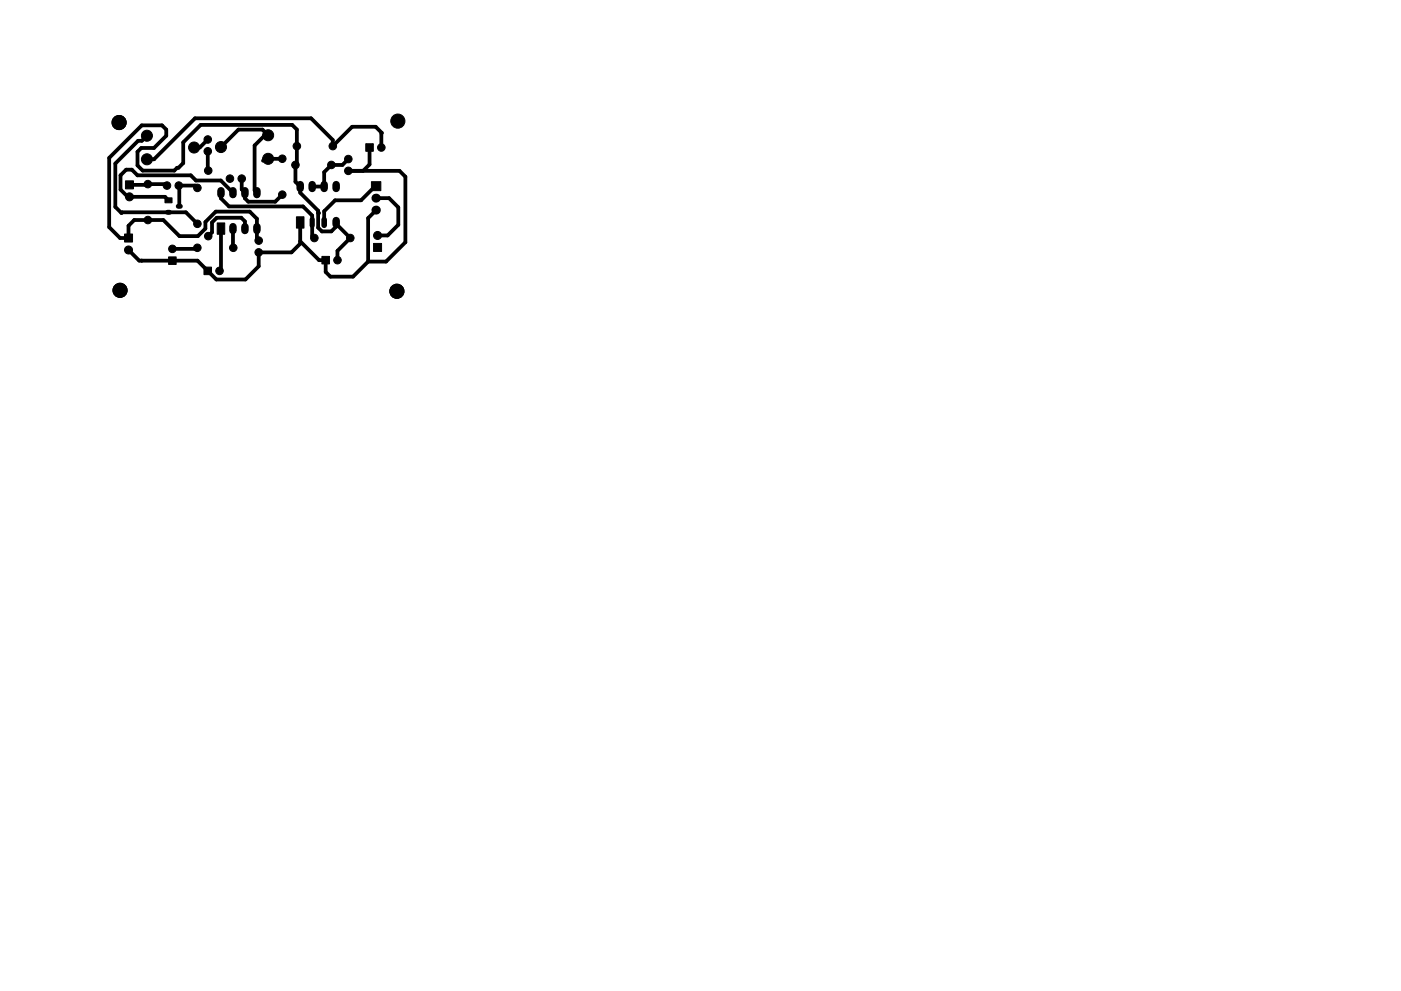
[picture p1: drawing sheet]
<svg xmlns="http://www.w3.org/2000/svg" width="297mm" height="210mm" viewBox="0 0 297 210" stroke-linecap="round" stroke-linejoin="round" font-family="sans-serif">
<g fill="#000" stroke="#000" stroke-width=".21">
<path d="M77.6 30.5h1.5v1.6h-1.5zM78.7 38.5h2v2h-2zM26.4 49.6h1.7v1.7h-1.7zM26.6 38.4h1.7v1.7h-1.7zM35 42h1.5v1h-1.5zM35.7 54.5h1.6v1.6h-1.6zM43.2 56.7h1.6v1.6h-1.6zM46 47.3h1.6v2.4h-1.6zM62.9 46h1.5v2.4h-1.5zM68.3 54.4h1.5v1.6h-1.5zM79.2 51.6h1.7v1.7h-1.7z"/>
<circle cx="25.2" cy="26" r="1.5"/>
<circle cx="31.1" cy="28.8" r="1.17"/>
<circle cx="31.1" cy="33.8" r="1.17"/>
<circle cx="31.4" cy="39.1" r=".8"/>
<circle cx="35.4" cy="39.4" r=".8"/>
<circle cx="37.9" cy="39.4" r=".8"/>
<circle cx="41.2" cy="31.3" r="1.17"/>
<circle cx="41.8" cy="39.9" r=".8"/>
<circle cx="44" cy="29.6" r=".8"/>
<circle cx="44.1" cy="32.1" r=".8"/>
<circle cx="44.1" cy="36.2" r=".8"/>
<circle cx="46.9" cy="31.2" r="1.17"/>
<circle cx="48.8" cy="37.9" r=".8"/>
<circle cx="51.2" cy="37.9" r=".8"/>
<circle cx="56.9" cy="33.7" r="1.17"/>
<circle cx="56.9" cy="28.7" r="1.17"/>
<circle cx="59.8" cy="33.7" r=".8"/>
<circle cx="62.6" cy="35" r=".8"/>
<circle cx="62.9" cy="31" r=".8"/>
<circle cx="70.3" cy="35" r=".8"/>
<circle cx="70.6" cy="31" r=".8"/>
<circle cx="73.8" cy="36.2" r=".8"/>
<circle cx="73.8" cy="33.7" r=".8"/>
<circle cx="80.8" cy="31.3" r=".8"/>
<circle cx="84.3" cy="25.7" r="1.5"/>
<circle cx="27.2" cy="53" r=".85"/>
<circle cx="27.4" cy="41.8" r=".85"/>
<circle cx="31.4" cy="46.7" r=".8"/>
<circle cx="36.5" cy="52.8" r=".8"/>
<circle cx="41.8" cy="52.6" r=".8"/>
<circle cx="41.8" cy="47.5" r=".8"/>
<circle cx="44.1" cy="50.1" r=".8"/>
<circle cx="46.5" cy="57.5" r=".8"/>
<circle cx="49.5" cy="52.6" r=".8"/>
<circle cx="54.8" cy="53.5" r=".8"/>
<circle cx="54.8" cy="51" r=".8"/>
<circle cx="59.8" cy="41.3" r=".8"/>
<circle cx="66.6" cy="50.5" r=".8"/>
<circle cx="71.5" cy="55.2" r=".8"/>
<circle cx="74.3" cy="50.5" r=".8"/>
<circle cx="80" cy="50" r=".85"/>
<circle cx="25.4" cy="61.6" r="1.5"/>
<circle cx="84.2" cy="61.8" r="1.5"/>
</g>
<path d="M35.5 45h.5M37.8 43.8h.4M66.2 46.5v1.3" fill="none" stroke="#000" stroke-width="1.1"/>
<path d="M68.7 46.6v1.2" fill="none" stroke="#000" stroke-width="1.2"/>
<path d="M63.7 39.2v.8M66.2 39.2v.8M68.7 39.2v.8M71.3 39.2v.8M46.9 40.5v.8M49.4 40.5v.8M49.4 48.1v.8M51.9 40.5v.8M51.9 48.1v.8M54.5 40.5v.8M54.5 48.1v.8M71.3 46.8v.8" fill="none" stroke="#000" stroke-width="1.6"/>
<path d="M79.7 42h.1M79.7 44.6h.1" fill="none" stroke="#000" stroke-width="1.9"/>
<g fill="none" stroke="#000" stroke-width=".8">
<path d="M27.5 39.2l7.6-.1 .3 .3M31.2 28.8l-1.1 1.1h-.8l-4.9 4.8v9.2l1.4 1.3 .1-.2h13.5l2.5 2.5M41.9 39.9l-.5-.5h-3.5l.1 .1v4.3M44 32.1l.2 4.1M44 29.6l-1.7 1.7h-1.1M46.9 31.2l3.7-3.7h5l1.3 1.2h-.7l-2.2 2.2v9.5l.5 .5M51.3 37.9v2.3l.6 .7v1.2l.7 .7h5.7l1.6-1.5M59.9 33.7h-3.7l-.5 .4M73.8 36.2h10.9l1.3 1.3v13.9l-4.2 4.1h-3.8M73.8 33.7l-1.2 1.3h-2.3l-1.6 1.5v3.1h-2.5M78.4 31.3v3.6l-1.4 1.3M79.7 39.5h-.1l-3 3h-5.6l-2.3 2.3v2.4"/>
<path d="M80.8 31.3l.2-3.1-1.3-1.3h-5l-4.1 4.1v-1.3l-4.6-4.6h-24.7l-8.7 8.7h-1.4M30 55.3h.1M41.8 52.6l-.2 .2h-5M46.9 40.9v1.2l1.7 1.7h15.7l1.9 1.9v4.3l.5 .5M46.9 48.5v8.7l-.4 .3M49.4 40.9l-2.6-2.6h-5.2l-1.1-1.1h-11.3l-1.3-1.2h-1.1l-1.2 1.2v3l1.5 1.6h7.9l.7 .7M49.4 48.5l.1 4.1M51.9 48.5v-1.5l-.7-.8h-5.2l-1 1v2.1l-.8 .8M63.7 47.2v4.5l-1.9 1.8h-6.9v3l-2.9 2.8h-6.1l-4-4h-12.4l-2.3-2.3M63.7 51.2l4 4h1.3v2.5l1 1h4.8l3.2-3.2M71.3 47.2v.9l-1 1h-2l-.9-.8v-3.6l-3.7-3.8v-1.3l-1.1-1v-3.6l.3-.3v-7.2l-.9-1h-19.4l-3.7 3.7v4.4l-1 1h-.3l-.7 .6h-6.7l-1-1.1v-2.9l.7-.8h2.7l2.7-2.6v-1.3l-1-.9h-4.3l-6.9 6.9v14.7l2.4 2.3h1.7v-2.6l1.3-1.2h6.1l3.4 3.4h3.9l1.7-1.6v-1.4l2.1-2.2h7.3l1.5 1.5v4.3l.4 .3M71.3 47.5l3 3-2.7 2.7v2"/>
<path d="M79.7 42h2.8l1.9 2v3.7l-2.2 2.3h-2.2M79.7 44.6l-1.7 1.7v9.2"/>
</g>
<circle cx="67.4" cy="45.2" r=".4" fill="#000"/>
</svg>
